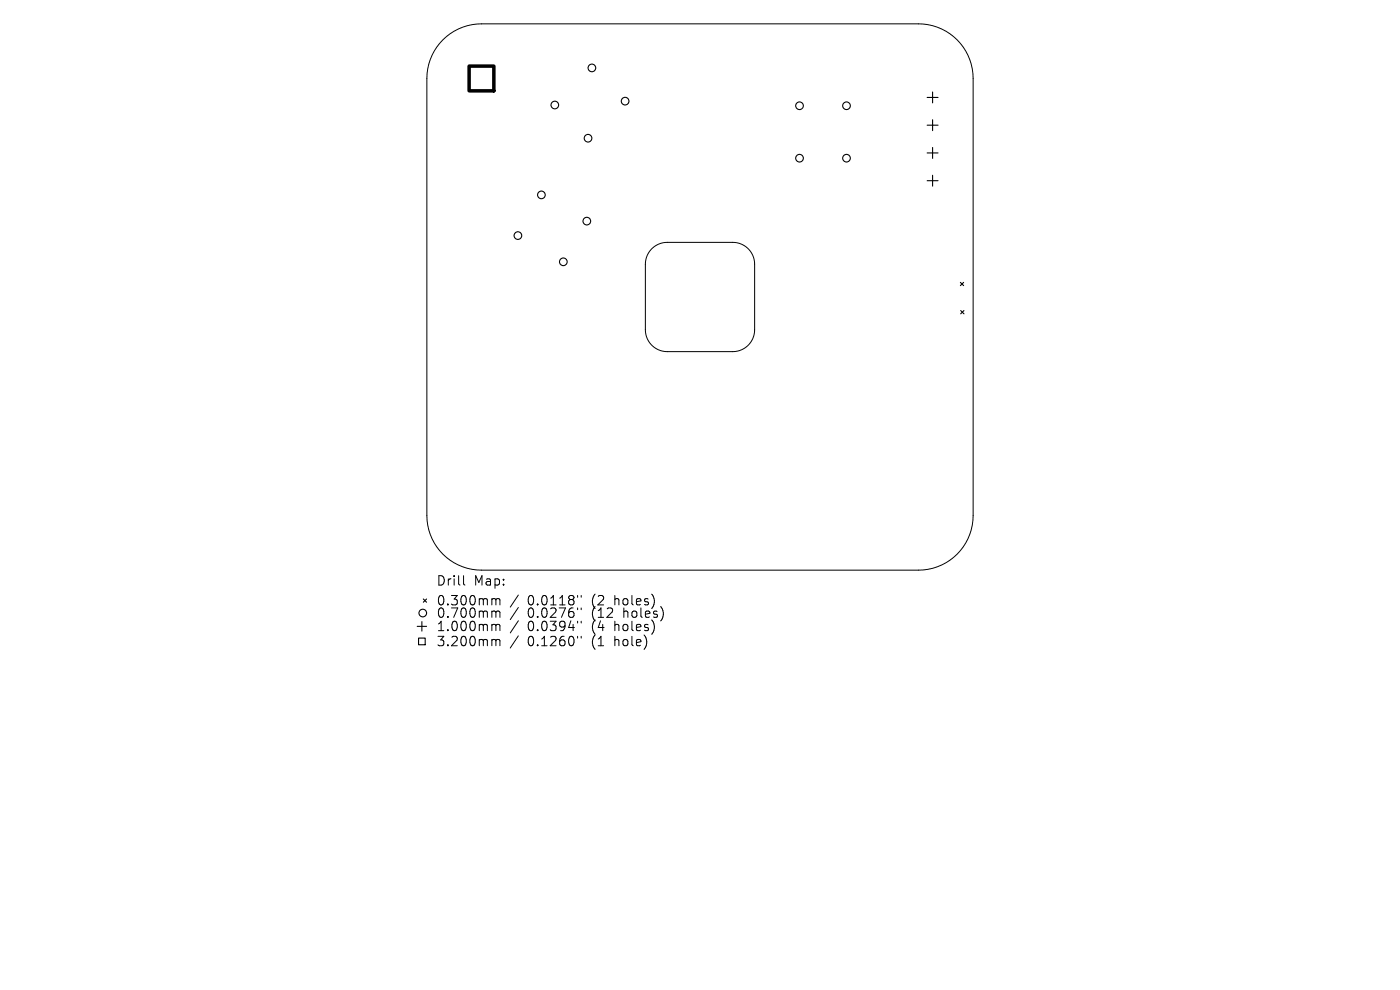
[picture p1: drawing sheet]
<svg xmlns="http://www.w3.org/2000/svg" width="297mm" height="210mm" viewBox="0 0 297 210" stroke-linecap="round" stroke-linejoin="round" font-family="sans-serif">
<defs><g id="words">
<g font-size="2.8">
<text x="92.5" y="124.5">Drill</text>
<text x="100.5" y="124.5">Map:</text>
<text x="92.5" y="128.7">0.300mm</text>
<text x="92.5" y="131.3">0.700mm</text>
<text x="111.9" y="128.7">0.0118&quot;</text>
<text x="111.9" y="131.3">0.0276&quot;</text>
<text x="125.7" y="128.7">(2</text>
<text x="125.7" y="131.3">(12</text>
<text x="130.6" y="128.7">holes)</text>
<text x="132.5" y="131.3">holes)</text>
<text x="92.5" y="134.2">1.000mm</text>
<text x="92.5" y="137.4">3.200mm</text>
<text x="111.9" y="134.2">0.0394&quot;</text>
<text x="111.9" y="137.4">0.1260&quot;</text>
<text x="125.7" y="134.2">(4</text>
<text x="125.7" y="137.4">(1</text>
<text x="130.6" y="134.2">holes)</text>
<text x="130.6" y="137.4">hole)</text>
</g>
</g></defs>
<g fill="none" stroke="#000" stroke-width=".21">
<path d="M94 8.5a11.6 11.6 0 0 1 8.1-3.4h92.8a11.6 11.6 0 0 1 11.5 11.5v92.8a11.6 11.6 0 0 1-11.5 11.5h-92.8a11.6 11.6 0 0 1-11.5-11.5v-92.8a11.6 11.6 0 0 1 3.4-8.1zM138.3 52.8a4.6 4.6 0 0 1 3.2-1.4h14a4.6 4.6 0 0 1 4.6 4.6v14a4.6 4.6 0 0 1-4.6 4.6h-14a4.6 4.6 0 0 1-4.6-4.6v-14a4.6 4.6 0 0 1 1.4-3.2zM98.3 122.1v1.7l.3 .3M104.6 127h.3l.3 .3M104.6 129.6h.3l.3 .3M104.6 132.4h.3l.3 .3M104.6 135.6h.3l.3 .3M105.2 127.3l.3-.3 .5 .1 .1 1.2M105.2 127.3v1M105.2 129.9v1.1M105.2 132.7v1.1M105.2 135.9v1.1"/>
<path d="M105.2 129.9l.3-.3 .5 .1 .1 1.3M105.2 132.7l.3-.3 .5 .1 .1 1.3M105.2 135.9l.3-.3 .5 .1 .1 1.3M110 126.2l-1.8 2.6M110 128.9l-1.8 2.5M110 131.7l-1.8 2.6M110 134.9l-1.8 2.6M122.5 126.3v.4M122.5 129v.3M122.5 131.8v.4M122.5 135v.4M123.3 126.3v.4"/>
<path d="M123.3 129v.3M123.3 131.8v.4M123.3 135v.4"/>
</g>
<g fill="none" stroke="#000" stroke-width=".23">
<path d="M197.8 19.5v2.3M196.7 20.7h2.3M196.7 26.6h2.3M196.7 32.4h2.3M196.7 38.3h2.3M197.8 25.4v2.3M197.8 31.3v2.3M197.8 37.2v2.3M203.7 59.9l.7 .7M204.4 59.9l-.7 .7M203.8 65.9l.7 .7M204.5 65.9l-.7 .7"/>
<path d="M88.5 132.9h2M88.8 135.4h1.4v1.4h-1.4zM89.5 131.9v2M89.8 127.1l.7 .7M90.5 127.1l-.7 .7"/>
<circle cx="125.6" cy="14.4" r=".81"/>
<circle cx="117.7" cy="22.3" r=".81"/>
<circle cx="124.7" cy="29.3" r=".81"/>
<circle cx="132.6" cy="21.5" r=".81"/>
<circle cx="169.6" cy="22.4" r=".81"/>
<circle cx="169.6" cy="33.6" r=".81"/>
<circle cx="179.6" cy="22.4" r=".81"/>
<circle cx="179.6" cy="33.6" r=".81"/>
<circle cx="109.9" cy="50" r=".81"/>
<circle cx="114.9" cy="41.3" r=".81"/>
<circle cx="119.5" cy="55.5" r=".81"/>
<circle cx="124.5" cy="46.9" r=".81"/>
<circle cx="89.7" cy="130" r=".81"/>
</g>
<path d="M99.5 14h5.3v5.3h-5.3z" fill="none" stroke="#000" stroke-width=".74"/>
<use href="#words"/>
</svg>
